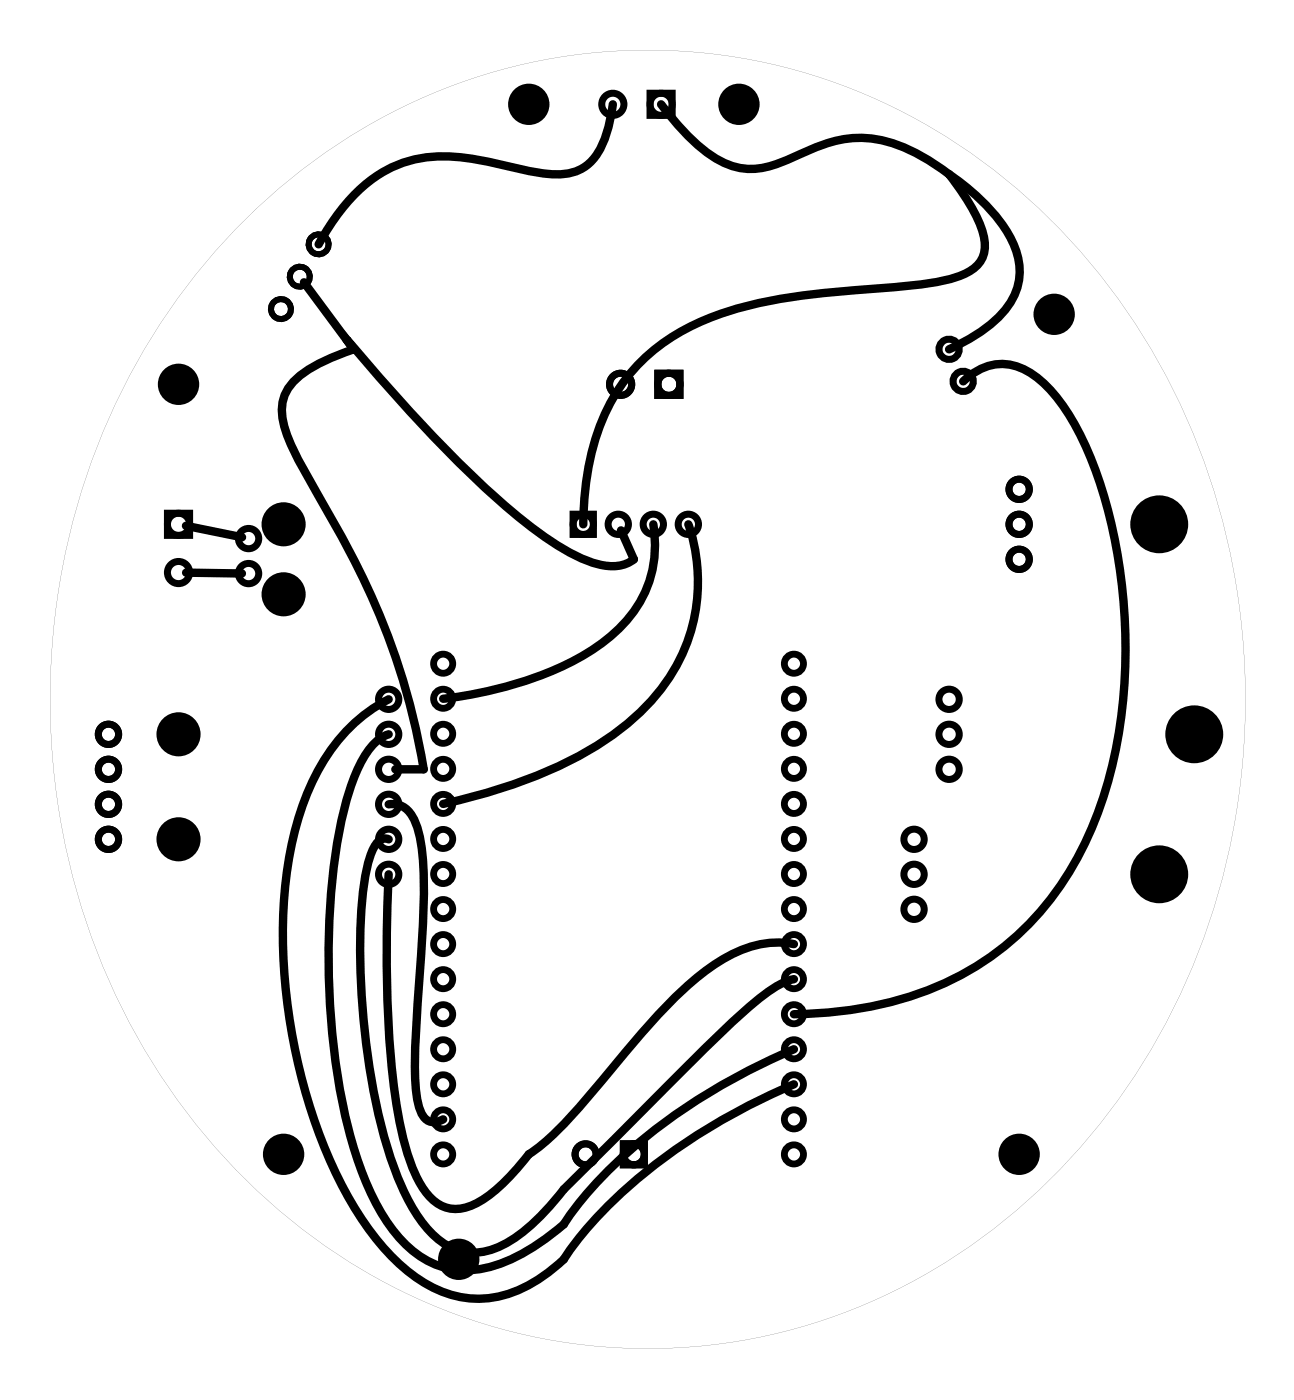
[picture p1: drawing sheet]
<svg xmlns="http://www.w3.org/2000/svg" width="94mm" height="102mm" viewBox="0 0 94 102" stroke-linecap="round" stroke-linejoin="round" font-family="sans-serif">
<path d="M18.3 15.4a49.3 49.3 0 0 0-14.3 41.7 47.5 47.5 0 0 0 21.1 34.3 40.5 40.5 0 0 0 48.4-3.3 48.6 48.6 0 0 0 16.8-37.3 48.6 48.6 0 0 0-16.8-37.4 40.6 40.6 0 0 0-53 0zM18.4 15.4a40.7 40.7 0 0 1 45.4-8.1 45.8 45.8 0 0 1 24.1 28 50.3 50.3 0 0 1-8.4 46.6 41.9 41.9 0 0 1-32.5 16 41.8 41.8 0 0 1-32.6-16 50.3 50.3 0 0 1-7.4-49.5 47.4 47.4 0 0 1 11.4-17z" fill="#000"/>
<g fill="none" stroke="#000" stroke-width=".5">
<circle cx="32.1" cy="58.3" r=".69"/>
<circle cx="32.1" cy="50.7" r=".69"/>
<circle cx="32.1" cy="48.2" r=".69"/>
<circle cx="32.1" cy="55.8" r=".69"/>
<circle cx="32.1" cy="53.3" r=".69"/>
<circle cx="57.6" cy="58.3" r=".69"/>
<circle cx="57.6" cy="50.7" r=".69"/>
<circle cx="57.6" cy="48.2" r=".69"/>
<circle cx="57.6" cy="53.3" r=".69"/>
<circle cx="57.6" cy="55.8" r=".69"/>
<circle cx="32.1" cy="66" r=".69"/>
<circle cx="32.1" cy="71.1" r=".69"/>
<circle cx="32.1" cy="63.4" r=".69"/>
<circle cx="32.1" cy="78.7" r=".69"/>
<circle cx="32.1" cy="60.9" r=".69"/>
<circle cx="32.1" cy="73.6" r=".69"/>
<circle cx="32.1" cy="76.1" r=".69"/>
<circle cx="32.1" cy="68.5" r=".69"/>
<circle cx="57.6" cy="66" r=".69"/>
<circle cx="57.6" cy="71.1" r=".69"/>
<circle cx="57.6" cy="63.4" r=".69"/>
<circle cx="57.6" cy="78.7" r=".69"/>
<circle cx="57.6" cy="60.9" r=".69"/>
<circle cx="57.6" cy="76.1" r=".69"/>
<circle cx="57.6" cy="73.6" r=".69"/>
<circle cx="57.6" cy="68.5" r=".69"/>
<circle cx="32.1" cy="81.2" r=".69"/>
<circle cx="32.1" cy="83.8" r=".69"/>
<circle cx="57.6" cy="81.2" r=".69"/>
<circle cx="57.6" cy="83.8" r=".69"/>
</g>
<g fill="none" stroke="#000" stroke-width=".51">
<path d="M47.1 6.8h1.6v1.6h-1.6zM12.1 37.2h1.7v1.7h-1.7zM41.6 37.3h1.4v1.5h-1.4zM47.7 27.1h1.6v1.6h-1.6zM45.2 83h1.5v1.5h-1.5z"/>
<circle cx="44.4" cy="7.6" r=".8"/>
<circle cx="47.9" cy="7.6" r=".8"/>
<circle cx="12.9" cy="38.1" r=".8"/>
<circle cx="18" cy="39.1" r=".74"/>
<circle cx="42.3" cy="38.1" r=".74"/>
<circle cx="44.8" cy="38.1" r=".74"/>
<circle cx="45" cy="27.9" r=".8"/>
<circle cx="47.4" cy="38.1" r=".74"/>
<circle cx="48.5" cy="27.9" r=".8"/>
<circle cx="49.9" cy="38.1" r=".74"/>
<circle cx="68.8" cy="25.4" r=".74"/>
<circle cx="69.8" cy="27.7" r=".74"/>
<circle cx="73.9" cy="38.1" r=".74"/>
<circle cx="73.9" cy="35.5" r=".74"/>
<circle cx="7.9" cy="55.8" r=".74"/>
<circle cx="7.9" cy="53.3" r=".74"/>
<circle cx="7.9" cy="58.4" r=".74"/>
<circle cx="12.9" cy="41.6" r=".8"/>
<circle cx="18" cy="41.6" r=".74"/>
<circle cx="28.2" cy="55.8" r=".74"/>
<circle cx="28.2" cy="58.4" r=".74"/>
<circle cx="28.2" cy="50.8" r=".74"/>
<circle cx="28.2" cy="53.3" r=".74"/>
<circle cx="68.8" cy="55.8" r=".74"/>
<circle cx="68.8" cy="50.8" r=".74"/>
<circle cx="68.8" cy="53.3" r=".74"/>
<circle cx="73.9" cy="40.6" r=".74"/>
<circle cx="7.9" cy="60.9" r=".74"/>
<circle cx="28.2" cy="63.5" r=".74"/>
<circle cx="28.2" cy="60.9" r=".74"/>
<circle cx="66.3" cy="66" r=".74"/>
<circle cx="66.3" cy="60.9" r=".74"/>
<circle cx="66.3" cy="63.5" r=".74"/>
<circle cx="42.5" cy="83.8" r=".76"/>
<circle cx="46" cy="83.8" r=".76"/>
</g>
<g fill="none" stroke="#000" stroke-width=".43">
<circle cx="23.1" cy="17.7" r=".72"/>
<circle cx="20.4" cy="22.4" r=".72"/>
<circle cx="21.7" cy="20.1" r=".72"/>
</g>
<g fill="#000">
<circle cx="38.3" cy="7.6" r="1.5"/>
<circle cx="53.6" cy="7.6" r="1.5"/>
<circle cx="12.9" cy="27.9" r="1.5"/>
<circle cx="20.6" cy="38.1" r="1.6"/>
<circle cx="76.4" cy="22.8" r="1.5"/>
<circle cx="84.1" cy="38.1" r="2.1"/>
<circle cx="12.9" cy="53.3" r="1.6"/>
<circle cx="20.6" cy="43.1" r="1.6"/>
<circle cx="86.6" cy="53.3" r="2.1"/>
<circle cx="12.9" cy="60.9" r="1.6"/>
<circle cx="84.1" cy="63.5" r="2.1"/>
<circle cx="20.6" cy="83.8" r="1.5"/>
<circle cx="33.3" cy="91.4" r="1.5"/>
<circle cx="73.9" cy="83.8" r="1.5"/>
</g>
<g fill="none" stroke="#000" stroke-width=".61">
<path d="M44.4 7.6l-.3 1.5a4.3 4.3 0 0 1-2.2 3.3 6.2 6.2 0 0 1-3.6 0l-1-.2a16.3 16.3 0 0 0-7-.7 8.9 8.9 0 0 0-4.9 2.9l-1.2 1.5-1.1 1.8M47.9 7.6a13.4 13.4 0 0 0 4.6 4.2 4.9 4.9 0 0 0 4.3-.1l.8-.3a10 10 0 0 1 5.7-1.3 11.9 11.9 0 0 1 5.5 2.6M68.8 12.7a15.1 15.1 0 0 1 4.3 4.3 4.6 4.6 0 0 1-1 6.3l-1.4 1-1.9 1.1M68.8 12.7l1.4 1.9 .8 1.5 .4 1.3-.1 1-.4 .8-.7 .6a16.5 16.5 0 0 1-5.8 1.1 66.9 66.9 0 0 0-10.2 1.3 16.6 16.6 0 0 0-7.5 3.8 14.3 14.3 0 0 0-4.2 8.8l-.2 3.3M13.5 38.2l4.1 .8M22 20.5l3.6 4.9M25.6 25.4l-.5-.8 .2 .2a123.5 123.5 0 0 0 10.6 11.3 28.8 28.8 0 0 0 5.8 4.2l1.2 .5 1.2 .3 1-.1 .9-.4-1-2.1M25.6 25.4a10.1 10.1 0 0 0-4.5 2.5 3.2 3.2 0 0 0-.5 3.1 27 27 0 0 0 3 5.8 54.5 54.5 0 0 1 7.1 19h-2M47.4 38.1a8.7 8.7 0 0 1-4.1 8.8 26.2 26.2 0 0 1-11 3.8h-.2M49.9 38.1a12.8 12.8 0 0 1-3.4 13.5 23.4 23.4 0 0 1-8.1 4.9l-2.9 1-3.4 .8M69.8 27.7l1.4-1 1.4-.3 1.4 .3 1.3 .8a16.4 16.4 0 0 1 4.4 7.4 39.1 39.1 0 0 1 .8 21.2 23.3 23.3 0 0 1-8.5 13.2l-2.9 1.8-3.3 1.3-3.9 .9-4.3 .3M13.5 41.6h4"/>
<path d="M28.2 50.8a12.8 12.8 0 0 0-6 6.9 29.2 29.2 0 0 0-1.5 13.5 39.8 39.8 0 0 0 4.8 16.1 15.2 15.2 0 0 0 6 6.2 7.3 7.3 0 0 0 7.4-.6l2-1.5a27.5 27.5 0 0 1 6.8-7.1 45.7 45.7 0 0 1 9.9-5.6M28.2 53.3l-.9 .5-.8 1a19.6 19.6 0 0 0-2.2 7.3 54 54 0 0 0 1.3 21 16.1 16.1 0 0 0 4.1 7.5 6.2 6.2 0 0 0 6.7 1.1l2.2-1.1 2.3-1.7a27.6 27.6 0 0 1 6.8-7.1 45.7 45.7 0 0 1 9.9-5.7M28.2 58.4l.8 .1 .7 .4 .5 .9a17 17 0 0 1 .5 5.9l-.3 5.8a48.9 48.9 0 0 0-.2 8.1l.3 1 .3 .6 .6 .2 .7-.2M28.2 60.9h-.5l-.5 .5a13.1 13.1 0 0 0-1 5.3 52.2 52.2 0 0 0 2.2 17.6 12.1 12.1 0 0 0 3.6 5.8l1.2 .6 1.3 .2 1.4-.3 1.5-.8 1.7-1.4 1.8-2.1 3.7-3.7a179.1 179.1 0 0 1 10.6-10.3 5.8 5.8 0 0 1 2.4-1.2M28.2 63.5a92.7 92.7 0 0 0 .6 16.9 15.8 15.8 0 0 0 1.9 5.8 2.69 2.69 0 0 0 3.5 1.3l1.3-.7 1.3-1.3 1.5-1.7a32 32 0 0 0 6.1-6.3l1.1-1.3a30.1 30.1 0 0 1 6.9-6.6 7.2 7.2 0 0 1 5.2-1.1"/>
</g>
</svg>
